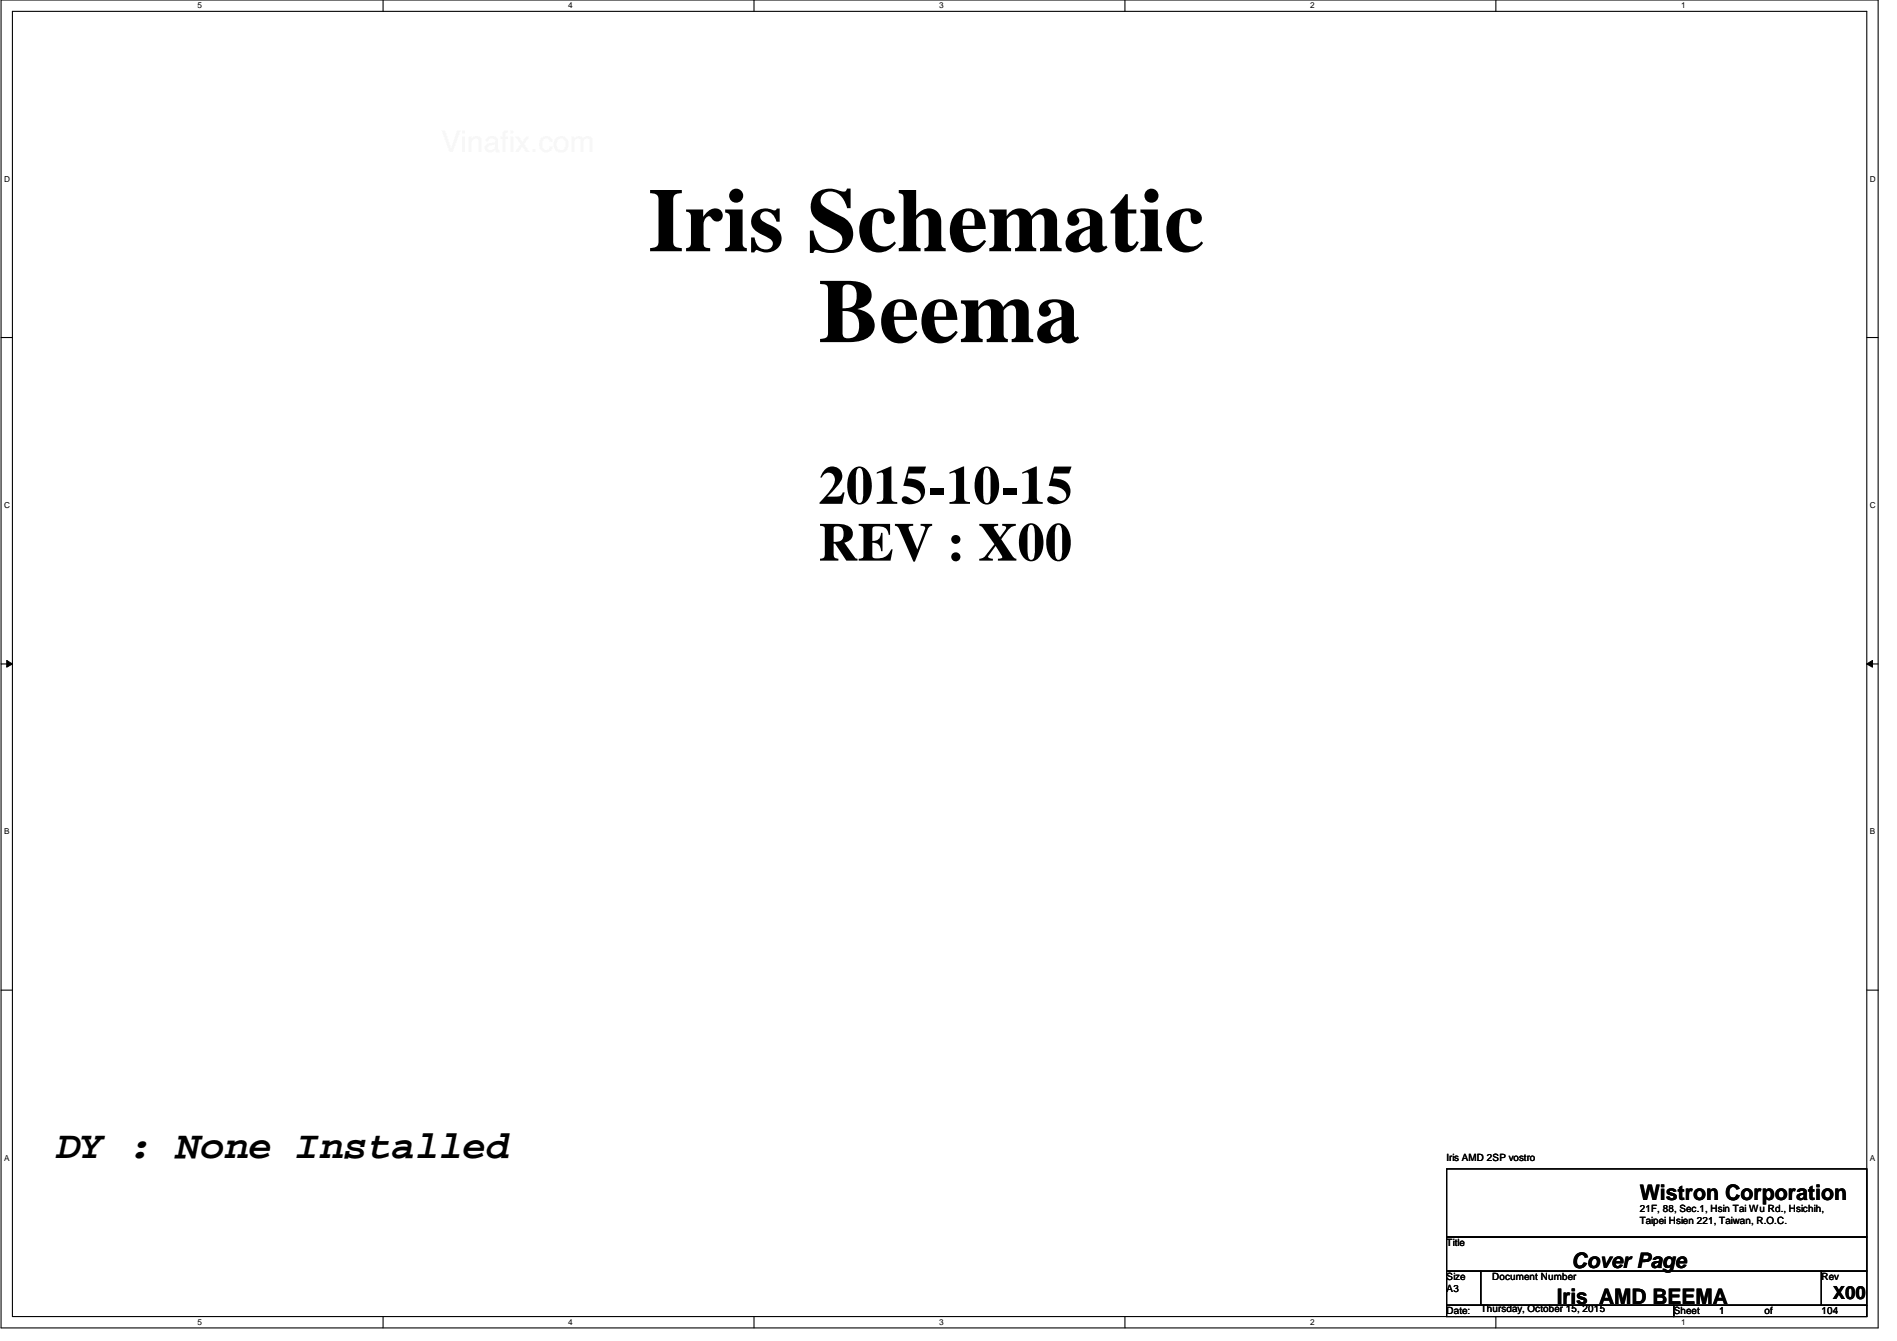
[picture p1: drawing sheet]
<svg xmlns="http://www.w3.org/2000/svg" width="297mm" height="210mm" viewBox="0 0 297 210" stroke-linecap="round" stroke-linejoin="round" font-family="sans-serif">
<defs><g id="words">
<g font-size="14.2">
<text x="101.5" y="39.3">Iris Schematic</text>
<text x="128.2" y="53.6">Beema</text>
</g>
<g font-size="8.5">
<text x="128.2" y="78.9">2015-10-15</text>
<text x="128.2" y="87.8">REV : X00</text>
</g>
<text font-size="6.2" x="9.1" y="181.3">DY : None Installed</text>
<g font-size="3.3">
<text x="256.7" y="187.9">Wistron Corporation</text>
<text x="246.1" y="198.5">Cover Page</text>
<text x="243.8" y="204">Iris AMD BEEMA</text>
</g>
<text font-size="2.8" x="287" y="203.4">X00</text>
<g font-size="1.6">
<text x="226.5" y="181.7">Iris AMD 2SP vostro</text>
<text x="256.7" y="189.7">21F, 88, Sec.1, Hsin Tai Wu Rd., Hsichih,</text>
<text x="256.7" y="191.6">Taipei Hsien 221, Taiwan, R.O.C.</text>
<text x="226.5" y="195.1">Title</text>
<text x="226.5" y="200.4">Size</text>
<text x="226.5" y="202.2">A3</text>
<text x="233.6" y="200.4">Document Number</text>
<text x="285.2" y="200.4">Rev</text>
<text x="226.5" y="205.7">Date:</text>
<text x="231.9" y="205.4">Thursday, October 15, 2015</text>
<text x="262.1" y="205.7">Sheet</text>
<text x="269.2" y="205.7">1</text>
<text x="276.3" y="205.7">of</text>
<text x="285.2" y="205.7">104</text>
</g>
<g font-size="1.3">
<text x="30.9" y="1.3">5</text>
<text x="89" y="1.3">4</text>
<text x="147.1" y="1.3">3</text>
<text x="205.1" y="1.3">2</text>
<text x="263.2" y="1.3">1</text>
<text x=".6" y="28.4">D</text>
<text x="292.8" y="28.4">D</text>
<text x=".6" y="79.5">C</text>
<text x="292.8" y="79.5">C</text>
<text x=".6" y="130.6">B</text>
<text x="292.8" y="130.6">B</text>
<text x=".6" y="181.7">A</text>
<text x="292.8" y="181.7">A</text>
<text x="30.9" y="207.4">5</text>
<text x="89" y="207.4">4</text>
<text x="147.1" y="207.4">3</text>
<text x="205.1" y="207.4">2</text>
<text x="263.2" y="207.4">1</text>
</g>
</g></defs>
<path d="M.2 0h293.9v207.9h-293.9zM1.9 1.8h290.4v204.3h-290.4z" fill="none" stroke="#000" stroke-width=".17"/>
<g fill="#fff">
<path d="M30.9 .2h.7v1.4h-.7z"/>
<path d="M30.9 206.2h.7v1.4h-.7z"/>
</g>
<path d="M60 0v1.8M60 206.1v1.8" fill="none" stroke="#000" stroke-width=".17"/>
<g fill="#fff">
<path d="M89 .2h.7v1.4h-.7z"/>
<path d="M89 206.2h.7v1.4h-.7z"/>
</g>
<path d="M118.1 0v1.8M118.1 206.1v1.8" fill="none" stroke="#000" stroke-width=".17"/>
<g fill="#fff">
<path d="M147.1 .2h.6v1.4h-.6z"/>
<path d="M147.1 206.2h.6v1.4h-.6z"/>
</g>
<path d="M176.1 0v1.8M176.1 206.1v1.8" fill="none" stroke="#000" stroke-width=".17"/>
<g fill="#fff">
<path d="M205.1 .2h.7v1.4h-.7z"/>
<path d="M205.1 206.2h.7v1.4h-.7z"/>
</g>
<path d="M234.2 0v1.8M234.2 206.1v1.8" fill="none" stroke="#000" stroke-width=".17"/>
<g fill="#fff">
<path d="M263.2 .2h.7v1.4h-.7z"/>
<path d="M263.2 206.2h.7v1.4h-.7z"/>
<path d="M.6 27.3h.9v1.4h-.9z"/>
<path d="M292.8 27.3h.9v1.4h-.9z"/>
<path d="M.6 78.4h.9v1.4h-.9z"/>
<path d="M292.8 78.4h.9v1.4h-.9z"/>
</g>
<path d="M.2 52.8h1.7M292.3 52.8h1.8" fill="none" stroke="#000" stroke-width=".17"/>
<g fill="#fff">
<path d="M.6 129.5h.8v1.4h-.8z"/>
<path d="M292.8 129.5h.8v1.4h-.8z"/>
</g>
<path d="M.2 103.9h1.7M292.3 103.9h1.8" fill="none" stroke="#000" stroke-width=".17"/>
<path d="M1.1 103.4l.8 .5-.8 .5zM292.3 103.9l.9-.5v1z" fill="#000"/>
<path d="M1.1 103.4l.8 .5-.8 .5zM292.3 103.9l.9-.5v1z" fill="none" stroke="#000" stroke-width=".16"/>
<g fill="#fff">
<path d="M.6 180.5h.8v1.4h-.8z"/>
<path d="M292.8 180.5h.8v1.4h-.8z"/>
</g>
<path d="M.2 155h1.7M292.3 155h1.8M226.5 183h65.8v10.6h-65.8zM226.5 193.6h65.8v5.4h-65.8zM226.5 199h5.4v5.3h-5.4zM231.9 199h53.3v5.3h-53.3zM285.2 199h7.1v5.3h-7.1zM226.5 204.3h35.6v1.8h-35.6zM262.1 204.3h30.2v1.8h-30.2z" fill="none" stroke="#000" stroke-width=".17"/>
<use href="#words"/>
</svg>
